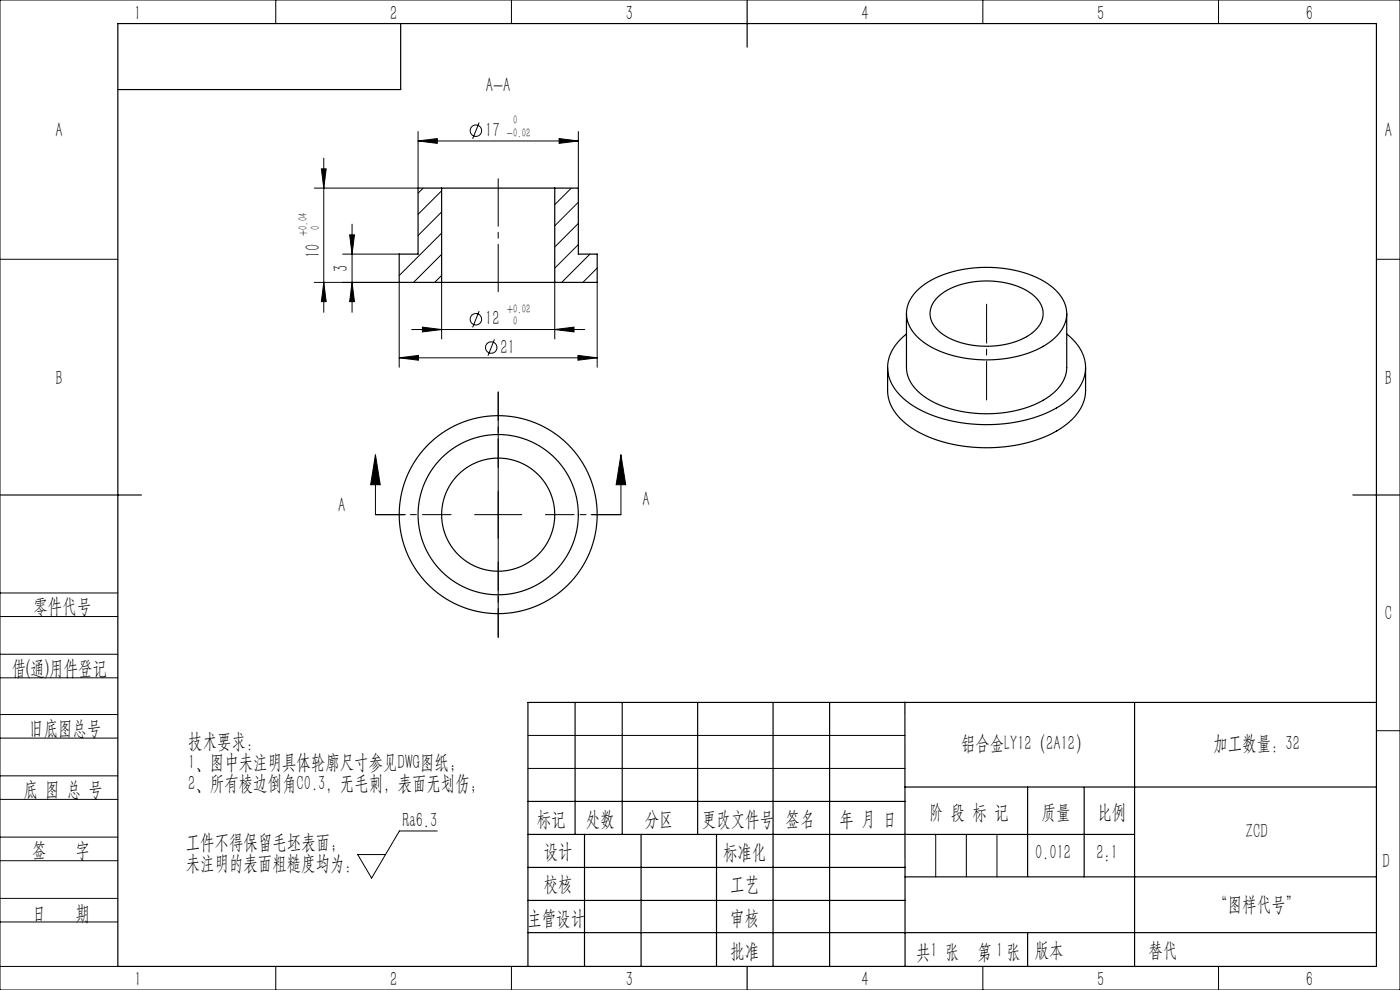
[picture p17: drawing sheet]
<svg xmlns="http://www.w3.org/2000/svg" width="297mm" height="210mm" viewBox="0 0 297 210" stroke-linecap="round" stroke-linejoin="round" font-family="sans-serif">
<defs><g id="words">
<g font-size="4.4">
<text x="28.5" y="4.1">1</text>
<text x="82.7" y="4.1">2</text>
<text x="132.7" y="4.1">3</text>
<text x="182.7" y="4.1">4</text>
<text x="232.7" y="4.1">5</text>
<text x="277" y="4.1">6</text>
<text x="103.1" y="19.6">A-A</text>
<text x="11.8" y="29.1">A</text>
<text x="103" y="29">17</text>
<text x="293.8" y="29.1">A</text>
<text x="67.8" y="54.7" transform="rotate(-90 67.8 54.7)">10</text>
<text x="73.8" y="57.7" transform="rotate(-90 73.8 57.7)">3</text>
<text x="103" y="69">12</text>
<text x="106.2" y="75">21</text>
<text x="11.8" y="81.6">B</text>
<text x="293.8" y="81.6">B</text>
<text x="136.3" y="107.4">A</text>
<text x="71.7" y="108.5">A</text>
<text x="7.1" y="130.1">零件代号</text>
<text x="293.8" y="131.6">C</text>
<text x="2.5" y="143.2">借(通)用件登记</text>
<text x="6.2" y="155.8">旧底图总号</text>
<text x="39.9" y="158.6">技术要求：</text>
<text x="203.9" y="159.1">铝合金LY12（2A12）</text>
<text x="257.4" y="159.1">加工数量：32</text>
<text x="39.9" y="163.1">1、图中未注明具体轮廓尺寸参见DWG图纸；</text>
<text x="39.9" y="167.6">2、所有棱边倒角C0.3，无毛刺，表面无划伤；</text>
<text x="5" y="168.9">底 图 总 号</text>
<text x="197.1" y="173.8">阶 段 标 记</text>
<text x="221" y="173.8">质量</text>
<text x="232.8" y="173.8">比例</text>
<text x="85.4" y="175.4">Ra6.3</text>
<text x="113.9" y="175.2">标记</text>
<text x="124.3" y="175.2">处数</text>
<text x="136.8" y="175.2">分区</text>
<text x="148.9" y="175.2">更改文件号</text>
<text x="166.7" y="175.2">签名</text>
<text x="178.1" y="175.2">年 月 日</text>
<text x="264.3" y="177.8">ZCD</text>
<text x="6.8" y="181.9">签</text>
<text x="16" y="181.9">字</text>
<text x="39.4" y="180.1">工件不得保留毛坯表面；</text>
<text x="39.4" y="184.5">未注明的表面粗糙度均为：</text>
<text x="115.3" y="182.1">设计</text>
<text x="153.4" y="182.1">标准化</text>
<text x="219.6" y="182.1">0.012</text>
<text x="232.6" y="182.1">2:1</text>
<text x="293.3" y="184.1">D</text>
<text x="115.3" y="189">校核</text>
<text x="154.9" y="189">工艺</text>
<text x="6.8" y="195.2">日</text>
<text x="16" y="195.2">期</text>
<text x="111.9" y="196.2">主管设计</text>
<text x="154.9" y="196.2">审核</text>
<text x="257.4" y="193.1">“图样代号”</text>
<text x="154.9" y="203.1">批准</text>
<text x="194.4" y="203.4">共 张</text>
<text x="197.4" y="203.1">1</text>
<text x="207.4" y="203.4">第 张</text>
<text x="211.3" y="203.1">1</text>
<text x="219.5" y="203.1">版本</text>
<text x="243.6" y="203.1">替代</text>
<text x="28.5" y="209.1">1</text>
<text x="82.8" y="209.1">2</text>
<text x="132.7" y="209.1">3</text>
<text x="182.7" y="209.1">4</text>
<text x="232.7" y="209.1">5</text>
<text x="277" y="209.1">6</text>
</g>
<g font-size="2.6">
<text x="107.6" y="29">-0.02</text>
<text x="108.8" y="26.4">0</text>
<text x="65.2" y="50.1" transform="rotate(-90 65.2 50.1)">+0.04</text>
<text x="67.8" y="48.8" transform="rotate(-90 67.8 48.8)">0</text>
<text x="107.6" y="66.4">+0.02</text>
<text x="108.9" y="69">0</text>
</g>
</g></defs>
<g fill="none" stroke="#000" stroke-width=".21">
<path d="M0 0h297v210h-297zM58.5 0v5M108.5 0v5M208.5 0v5M258.5 0v5M68.2 35.8h1l-.5 4.1zM68.7 33.6v32.7M88.7 29.9l4.1-.5v1zM88.7 27.9v12h-22M88.7 29.9h34M89.8 39.9l-1.1 1.1M101.6 26l-1.3 3.5"/>
<path d="M118.6 29.4l4.1 .5-4.1 .5zM121.2 39.9l-3.5 3.5M122.7 27.9v12M0 55h25M66.7 59.9h18v18M68.7 59.9l.5 4.1h-1zM72.7 53.9h12M74.2 49.8h1l-.5 4.1zM74.7 59.9l.5 4.1h-1zM74.7 47.6v18.7M84.7 53.9v.1M93.7 59.9v12"/>
<path d="M93.7 40.5l-5 5M93.7 45l-5 5M93.7 49.5l-9 9M93.7 53.9l-6 6M93.7 58.4l-1.5 1.5M117.7 59.9v12M122.7 42.9l-5 5M122.7 47.4l-5 5M122.7 51.9l-5 5M125.2 53.9l-6 6M126.7 59.9v18M126.7 56.9l-3.1 3"/>
<path d="M292 55h5M84.7 75.9l4.1-.5v1zM84.7 75.9h42M87.3 69.9h36.7M89.6 69.4l4.1 .5-4.1 .5zM101.6 66l-1.3 3.5M104.9 72l-1.4 3.5M117.7 69.9l4.1-.5v1zM122.6 75.4l4.1 .5-4.1 .5zM79.6 96.5l1.1 6.3h-2.1zM79.6 96.5v12.7h6.4M105.7 83.1v52.1"/>
<path d="M131.7 96.5l1 6.3h-2zM131.7 96.5v12.7h-6.3M100.7 109.2h10M0 138.8h25M0 125.8h25M0 130.8h25M0 143.8h25M0 156.6h25M0 151.6h25M112 156h80M292 155h5M0 169.6h25"/>
<path d="M0 164.6h25M0 177.6h25M92.8 176.3h-8.1l-5.9 10-2.9-5h5.9M112 163h80M198.5 177v9M205 177v9M211.5 177v9M0 182.6h25M0 190.6h25M0 195.6h25M0 205h25M58.5 205v5"/>
<path d="M108.5 205v5M208.5 205v5M258.5 205v5"/>
<circle cx="101" cy="27.7" r="1.21"/>
<circle cx="101" cy="67.7" r="1.21"/>
<circle cx="104.2" cy="73.7" r="1.21"/>
</g>
<path d="M105.7 99.2v-16M95.7 109.2h-16M105.7 119.2v16M115.7 109.2h16" fill="none" stroke="#000" stroke-width=".21" stroke-dasharray="30.5 1.3 1.3 1.3" stroke-dashoffset="24.4"/>
<path d="M209.3 84.9v-20.4" fill="none" stroke="#000" stroke-width=".21" stroke-dasharray="30.5 1.3 1.3 1.3" stroke-dashoffset="22.2"/>
<path d="M105.7 61.9v-24" fill="none" stroke="#000" stroke-width=".21" stroke-dasharray="30.5 1.3 1.3 1.3" stroke-dashoffset="20.4"/>
<g fill="none" stroke="#000" stroke-width=".25">
<path d="M25 5h267v200h-267zM85 5v14h-60M158.5 0v10M93.7 39.9h24M93.7 39.9v20M93.7 39.9h-5v14h-4v6h9M117.7 39.9v20M117.7 39.9h5v14h4v6h-9M93.7 59.9h24M188.3 78v4.9a9.6 9.6 0 0 0 4.6 7.5 30 30 0 0 0 19.4 4.5 25 25 0 0 0 15-5.8 8.8 8.8 0 0 0 3-6.2v-4.9M192.3 66.5v11.5a8 8 0 0 0 4.2 6.4 26.4 26.4 0 0 0 21.1 2.1 12.9 12.9 0 0 0 8.2-6.2l.5-2.1v-11.7M192.3 70.8a8.6 8.6 0 0 0-3.7 9.3 12.9 12.9 0 0 0 7.2 7.1 33.1 33.1 0 0 0 28.3-.7 11 11 0 0 0 6.2-8 9.1 9.1 0 0 0-4-7.7"/>
<path d="M194.7 61.5a21.5 21.5 0 0 1 14.7-4.8 22.1 22.1 0 0 1 14.1 4.4 6.5 6.5 0 0 1 1.8 8.8 15.7 15.7 0 0 1-10.2 5.8 26 26 0 0 1-18.6-2.7 7.7 7.7 0 0 1-4.1-7.5 7.5 7.5 0 0 1 2.3-4zM198.9 63.1a16.1 16.1 0 0 1 12.7-3.4 12 12 0 0 1 9.1 4.6 4.6 4.6 0 0 1-1.4 6.1 17.4 17.4 0 0 1-13.9 2.7 11 11 0 0 1-7.5-4.3 4.4 4.4 0 0 1 1-5.7zM0 105h30M287 105h10M122 149v28M132 149v28M148 149v28M164 149v56M176 149v56M192 148.9v56.1M240.7 149v56M292 149h-180v56"/>
<path d="M112 177h128.7M112 170h80M124 177v28M136 177v28M152 177v28M192 166.9h100M218 166.9v19M230 167v19M112 197.8h180M112 184h80M112 191h80M192 186h100"/>
<path d="M218 197.8v7.2M158.5 205v5"/>
<circle cx="105.7" cy="109.2" r="17"/>
<circle cx="105.7" cy="109.2" r="12"/>
<circle cx="105.7" cy="109.2" r="21"/>
</g>
<g fill="#000">
<path d="M68.2 35.8h1l-.5 4.1zM68.7 59.9l.5 4.1h-1z"/>
<path d="M88.7 29.9l4.1-.5v1zM118.6 29.4l4.1 .5-4.1 .5z"/>
<path d="M74.2 49.8h1l-.5 4.1zM74.7 59.9l.5 4.1h-1z"/>
<path d="M84.7 75.9l4.1-.5v1zM122.6 75.4l4.1 .5-4.1 .5z"/>
<path d="M89.6 69.4l4.1 .5-4.1 .5zM117.7 69.9l4.1-.5v1z"/>
<path d="M131.7 96.5l1 6.3h-2zM79.6 96.5l1.1 6.3h-2.1z"/>
</g>
<use href="#words"/>
</svg>
